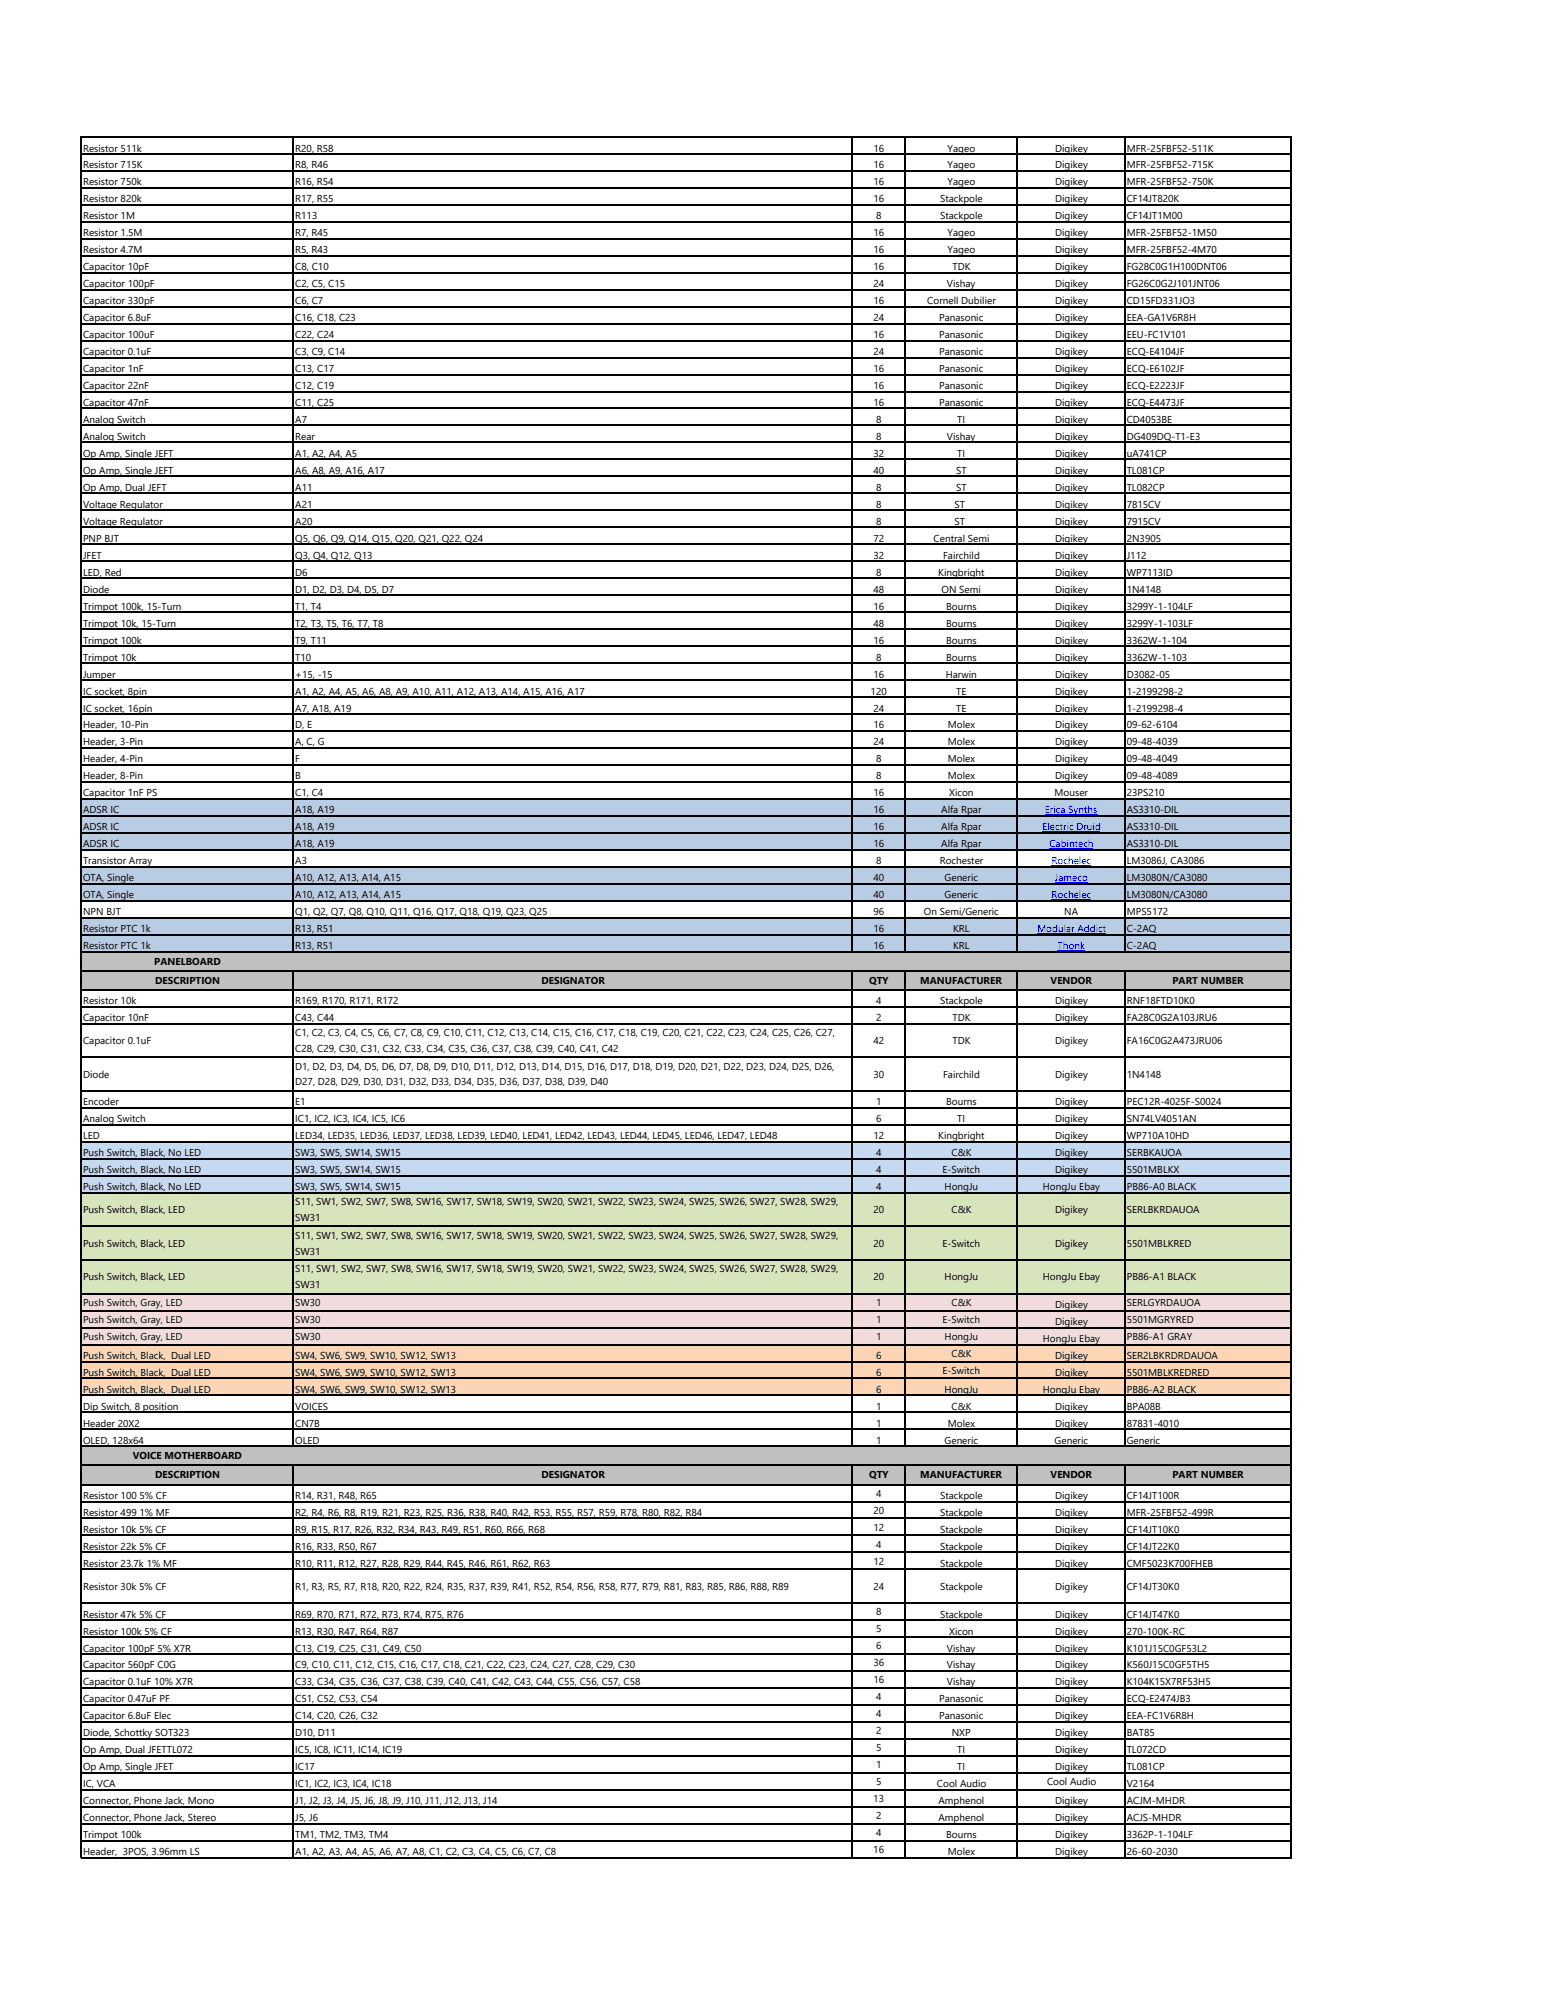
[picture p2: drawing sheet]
<svg xmlns="http://www.w3.org/2000/svg" width="216mm" height="279mm" viewBox="0 0 216 279" stroke-linecap="round" stroke-linejoin="round" font-family="sans-serif">
<defs><g id="words">
<g font-size="1.4">
<text x="11.6" y="21.2">Resistor 511k</text>
<text x="11.6" y="23.5">Resistor 715K</text>
<text x="41.2" y="21.2">R20, R58</text>
<text x="41.2" y="23.5">R8, R46</text>
<text x="122" y="21.2">16</text>
<text x="122" y="23.5">16</text>
<text x="132.3" y="21.2">Yageo</text>
<text x="132.3" y="23.5">Yageo</text>
<text x="147.4" y="21.2">Digikey</text>
<text x="147.4" y="23.5">Digikey</text>
<text x="157.4" y="21.2">MFR-25FBF52-511K</text>
<text x="157.4" y="23.5">MFR-25FBF52-715K</text>
<text x="11.6" y="25.9">Resistor 750k</text>
<text x="11.6" y="28.3">Resistor 820k</text>
<text x="41.2" y="25.9">R16, R54</text>
<text x="41.2" y="28.3">R17, R55</text>
<text x="122" y="25.9">16</text>
<text x="122" y="28.3">16</text>
<text x="131.3" y="28.3">Stackpole</text>
<text x="132.3" y="25.9">Yageo</text>
<text x="147.4" y="28.3">Digikey</text>
<text x="147.4" y="25.9">Digikey</text>
<text x="157.4" y="28.3">CF14JT820K</text>
<text x="157.4" y="25.9">MFR-25FBF52-750K</text>
<text x="11.6" y="30.6">Resistor 1M</text>
<text x="11.6" y="33">Resistor 1.5M</text>
<text x="11.6" y="35.4">Resistor 4.7M</text>
<text x="41.2" y="30.6">R113</text>
<text x="41.2" y="33">R7, R45</text>
<text x="41.2" y="35.4">R5, R43</text>
<text x="122" y="33">16</text>
<text x="122" y="35.4">16</text>
<text x="122.3" y="30.6">8</text>
<text x="131.3" y="30.6">Stackpole</text>
<text x="132.3" y="33">Yageo</text>
<text x="132.3" y="35.4">Yageo</text>
<text x="147.4" y="30.6">Digikey</text>
<text x="147.4" y="33">Digikey</text>
<text x="147.4" y="35.4">Digikey</text>
<text x="157.4" y="30.6">CF14JT1M00</text>
<text x="157.4" y="33">MFR-25FBF52-1M50</text>
<text x="157.4" y="35.4">MFR-25FBF52-4M70</text>
<text x="11.6" y="37.8">Capacitor 10pF</text>
<text x="11.6" y="40.1">Capacitor 100pF</text>
<text x="41.2" y="37.8">C8, C10</text>
<text x="41.2" y="40.1">C2, C5, C15</text>
<text x="122" y="37.8">16</text>
<text x="122" y="40.1">24</text>
<text x="132.2" y="40.1">Vishay</text>
<text x="133" y="37.8">TDK</text>
<text x="147.4" y="37.8">Digikey</text>
<text x="147.4" y="40.1">Digikey</text>
<text x="157.4" y="37.8">FG28C0G1H100DNT06</text>
<text x="157.4" y="40.1">FG26C0G2J101JNT06</text>
<text x="11.6" y="42.5">Capacitor 330pF</text>
<text x="11.6" y="44.9">Capacitor 6.8uF</text>
<text x="11.6" y="47.2">Capacitor 100uF</text>
<text x="41.2" y="47.2">C22, C24</text>
<text x="41.2" y="42.5">C6, C7</text>
<text x="41.2" y="44.9">C16, C18, C23</text>
<text x="122" y="42.5">16</text>
<text x="122" y="44.9">24</text>
<text x="122" y="47.2">16</text>
<text x="129.5" y="42.5">Cornell Dubilier</text>
<text x="131.1" y="44.9">Panasonic</text>
<text x="131.1" y="47.2">Panasonic</text>
<text x="147.4" y="42.5">Digikey</text>
<text x="147.4" y="44.9">Digikey</text>
<text x="147.4" y="47.2">Digikey</text>
<text x="157.4" y="42.5">CD15FD331JO3</text>
<text x="157.4" y="44.9">EEA-GA1V6R8H</text>
<text x="157.4" y="47.2">EEU-FC1V101</text>
<text x="11.6" y="49.6">Capacitor 0.1uF</text>
<text x="11.6" y="52">Capacitor 1nF</text>
<text x="41.2" y="52">C13, C17</text>
<text x="41.2" y="49.6">C3, C9, C14</text>
<text x="122" y="49.6">24</text>
<text x="122" y="52">16</text>
<text x="131.1" y="49.6">Panasonic</text>
<text x="131.1" y="52">Panasonic</text>
<text x="147.4" y="49.6">Digikey</text>
<text x="147.4" y="52">Digikey</text>
<text x="157.4" y="49.6">ECQ-E4104JF</text>
<text x="157.4" y="52">ECQ-E6102JF</text>
<text x="11.6" y="54.4">Capacitor 22nF</text>
<text x="11.6" y="56.7">Capacitor 47nF</text>
<text x="11.6" y="59.1">Analog Switch</text>
<text x="41.2" y="54.4">C12, C19</text>
<text x="41.2" y="56.7">C11, C25</text>
<text x="41.2" y="59.1">A7</text>
<text x="122" y="54.4">16</text>
<text x="122" y="56.7">16</text>
<text x="122.3" y="59.1">8</text>
<text x="131.1" y="54.4">Panasonic</text>
<text x="131.1" y="56.7">Panasonic</text>
<text x="133.7" y="59.1">TI</text>
<text x="147.4" y="59.1">Digikey</text>
<text x="147.4" y="54.4">Digikey</text>
<text x="147.4" y="56.7">Digikey</text>
<text x="157.4" y="59.1">CD4053BE</text>
<text x="157.4" y="54.4">ECQ-E2223JF</text>
<text x="157.4" y="56.7">ECQ-E4473JF</text>
<text x="11.6" y="61.5">Analog Switch</text>
<text x="11.6" y="63.8">Op Amp, Single JEFT</text>
<text x="41.2" y="63.8">A1, A2, A4, A5</text>
<text x="41.2" y="61.5">Rear</text>
<text x="122" y="63.8">32</text>
<text x="122.3" y="61.5">8</text>
<text x="132.2" y="61.5">Vishay</text>
<text x="133.7" y="63.8">TI</text>
<text x="147.4" y="61.5">Digikey</text>
<text x="147.4" y="63.8">Digikey</text>
<text x="157.4" y="61.5">DG409DQ-T1-E3</text>
<text x="157.4" y="63.8">uA741CP</text>
<text x="11.6" y="66.2">Op Amp, Single JEFT</text>
<text x="11.6" y="68.6">Op Amp, Dual JEFT</text>
<text x="11.6" y="71">Voltage Regulator</text>
<text x="41.2" y="66.2">A6, A8, A9, A16, A17</text>
<text x="41.2" y="68.6">A11</text>
<text x="41.2" y="71">A21</text>
<text x="122" y="66.2">40</text>
<text x="122.3" y="68.6">8</text>
<text x="122.3" y="71">8</text>
<text x="133.3" y="71">ST</text>
<text x="133.5" y="66.2">ST</text>
<text x="133.5" y="68.6">ST</text>
<text x="147.4" y="66.2">Digikey</text>
<text x="147.4" y="68.6">Digikey</text>
<text x="147.4" y="71">Digikey</text>
<text x="157.4" y="66.2">TL081CP</text>
<text x="157.4" y="68.6">TL082CP</text>
<text x="157.4" y="71">7815CV</text>
<text x="11.6" y="73.3">Voltage Regulator</text>
<text x="11.6" y="75.7">PNP BJT</text>
<text x="41.2" y="75.7">Q5, Q6, Q9, Q14, Q15, Q20, Q21, Q22, Q24</text>
<text x="41.2" y="73.3">A20</text>
<text x="122" y="75.7">72</text>
<text x="122.3" y="73.3">8</text>
<text x="130.4" y="75.7">Central Semi</text>
<text x="133.3" y="73.3">ST</text>
<text x="147.4" y="75.7">Digikey</text>
<text x="147.4" y="73.3">Digikey</text>
<text x="157.4" y="73.3">7915CV</text>
<text x="157.4" y="75.7">2N3905</text>
<text x="11.6" y="78.1">JFET</text>
<text x="11.6" y="80.4">LED, Red</text>
<text x="11.6" y="82.8">Diode</text>
<text x="41.2" y="82.8">D1, D2, D3, D4, D5, D7</text>
<text x="41.2" y="78.1">Q3, Q4, Q12, Q13</text>
<text x="41.2" y="80.4">D6</text>
<text x="122" y="78.1">32</text>
<text x="122" y="82.8">48</text>
<text x="122.3" y="80.4">8</text>
<text x="131" y="80.4">Kingbright</text>
<text x="131.5" y="82.8">ON Semi</text>
<text x="131.7" y="78.1">Fairchild</text>
<text x="147.4" y="82.8">Digikey</text>
<text x="147.4" y="78.1">Digikey</text>
<text x="147.4" y="80.4">Digikey</text>
<text x="157.4" y="82.8">1N4148</text>
<text x="157.4" y="78.1">J112</text>
<text x="157.4" y="80.4">WP7113ID</text>
<text x="11.6" y="85.2">Trimpot 100k, 15-Turn</text>
<text x="11.6" y="87.5">Trimpot 10k, 15-Turn</text>
<text x="11.6" y="89.9">Trimpot 100k</text>
<text x="41.2" y="89.9">T9, T11</text>
<text x="41.2" y="85.2">T1, T4</text>
<text x="41.2" y="87.5">T2, T3, T5, T6, T7, T8</text>
<text x="122" y="85.2">16</text>
<text x="122" y="87.5">48</text>
<text x="122" y="89.9">16</text>
<text x="132.1" y="85.2">Bourns</text>
<text x="132.1" y="87.5">Bourns</text>
<text x="132.1" y="89.9">Bourns</text>
<text x="147.4" y="85.2">Digikey</text>
<text x="147.4" y="87.5">Digikey</text>
<text x="147.4" y="89.9">Digikey</text>
<text x="157.4" y="85.2">3299Y-1-104LF</text>
<text x="157.4" y="87.5">3299Y-1-103LF</text>
<text x="157.4" y="89.9">3362W-1-104</text>
<text x="11.6" y="92.3">Trimpot 10k</text>
<text x="11.6" y="94.7">Jumper</text>
<text x="41.2" y="92.3">T10</text>
<text x="41.2" y="94.7">+15, -15</text>
<text x="122" y="94.7">16</text>
<text x="122.3" y="92.3">8</text>
<text x="132.1" y="94.7">Harwin</text>
<text x="132.1" y="92.3">Bourns</text>
<text x="147.4" y="92.3">Digikey</text>
<text x="147.4" y="94.7">Digikey</text>
<text x="157.4" y="92.3">3362W-1-103</text>
<text x="157.4" y="94.7">D3082-05</text>
<text x="11.6" y="97">IC socket, 8pin</text>
<text x="11.6" y="99.4">IC socket, 16pin</text>
<text x="11.6" y="101.8">Header, 10-Pin</text>
<text x="41.2" y="99.4">A7, A18, A19</text>
<text x="41.2" y="97">A1, A2, A4, A5, A6, A8, A9, A10, A11, A12, A13, A14, A15, A16, A17</text>
<text x="41.2" y="101.8">D, E</text>
<text x="121.6" y="97">120</text>
<text x="122" y="99.4">24</text>
<text x="122" y="101.8">16</text>
<text x="132.4" y="101.8">Molex</text>
<text x="133.5" y="99.4">TE</text>
<text x="133.5" y="97">TE</text>
<text x="147.4" y="101.8">Digikey</text>
<text x="147.4" y="99.4">Digikey</text>
<text x="147.4" y="97">Digikey</text>
<text x="157.4" y="101.8">09-62-6104</text>
<text x="157.4" y="99.4">1-2199298-4</text>
<text x="157.4" y="97">1-2199298-2</text>
<text x="11.6" y="104.1">Header, 3-Pin</text>
<text x="11.6" y="106.5">Header, 4-Pin</text>
<text x="41.2" y="104.1">A, C, G</text>
<text x="41.2" y="106.5">F</text>
<text x="122" y="104.1">24</text>
<text x="122.3" y="106.5">8</text>
<text x="132.4" y="104.1">Molex</text>
<text x="132.4" y="106.5">Molex</text>
<text x="147.4" y="104.1">Digikey</text>
<text x="147.4" y="106.5">Digikey</text>
<text x="157.4" y="104.1">09-48-4039</text>
<text x="157.4" y="106.5">09-48-4049</text>
<text x="11.6" y="108.9">Header, 8-Pin</text>
<text x="11.6" y="111.3">Capacitor 1nF PS</text>
<text x="11.6" y="113.6">ADSR IC</text>
<text x="41.2" y="113.6">A18, A19</text>
<text x="41.2" y="111.3">C1, C4</text>
<text x="41.2" y="108.9">B</text>
<text x="122" y="111.3">16</text>
<text x="122" y="113.6">16</text>
<text x="122.3" y="108.9">8</text>
<text x="131.4" y="113.6">Alfa Rpar</text>
<text x="132.4" y="108.9">Molex</text>
<text x="132.5" y="111.3">Xicon</text>
<text x="147.3" y="111.3">Mouser</text>
<text x="147.4" y="108.9">Digikey</text>
<text x="157.4" y="108.9">09-48-4089</text>
<text x="157.4" y="113.6">AS3310-DIL</text>
<text x="157.4" y="111.3">23PS210</text>
<text x="11.6" y="116">ADSR IC</text>
<text x="11.6" y="118.4">ADSR IC</text>
<text x="41.2" y="116">A18, A19</text>
<text x="41.2" y="118.4">A18, A19</text>
<text x="122" y="116">16</text>
<text x="122" y="118.4">16</text>
<text x="131.4" y="116">Alfa Rpar</text>
<text x="131.4" y="118.4">Alfa Rpar</text>
<text x="157.4" y="116">AS3310-DIL</text>
<text x="157.4" y="118.4">AS3310-DIL</text>
<text x="11.6" y="120.7">Transistor Array</text>
<text x="11.6" y="123.1">OTA, Single</text>
<text x="11.6" y="125.5">OTA, Single</text>
<text x="41.2" y="123.1">A10, A12, A13, A14, A15</text>
<text x="41.2" y="125.5">A10, A12, A13, A14, A15</text>
<text x="41.2" y="120.7">A3</text>
<text x="122" y="123.1">40</text>
<text x="122" y="125.5">40</text>
<text x="122.3" y="120.7">8</text>
<text x="131.2" y="120.7">Rochester</text>
<text x="131.9" y="123.1">Generic</text>
<text x="131.9" y="125.5">Generic</text>
<text x="157.4" y="120.7">LM3086J, CA3086</text>
<text x="157.4" y="123.1">LM3080N/CA3080</text>
<text x="157.4" y="125.5">LM3080N/CA3080</text>
<text x="11.6" y="127.8">NPN BJT</text>
<text x="11.6" y="130.2">Resistor PTC 1k</text>
<text x="41.2" y="130.2">R13, R51</text>
<text x="41.2" y="127.8">Q1, Q2, Q7, Q8, Q10, Q11, Q16, Q17, Q18, Q19, Q23, Q25</text>
<text x="122" y="127.8">96</text>
<text x="122" y="130.2">16</text>
<text x="129" y="127.8">On Semi/Generic</text>
<text x="133.1" y="130.2">KRL</text>
<text x="148.6" y="127.8">NA</text>
<text x="157.4" y="130.2">C-2AQ</text>
<text x="157.4" y="127.8">MPS5172</text>
<text x="11.6" y="132.6">Resistor PTC 1k</text>
<text x="21.5" y="134.7">PANELBOARD</text>
<text x="21.7" y="137.4">DESCRIPTION</text>
<text x="41.2" y="132.6">R13, R51</text>
<text x="75.6" y="137.4">DESIGNATOR</text>
<text x="121.4" y="137.4">QTY</text>
<text x="122" y="132.6">16</text>
<text x="128.5" y="137.4">MANUFACTURER</text>
<text x="133.1" y="132.6">KRL</text>
<text x="146.7" y="137.4">VENDOR</text>
<text x="157.4" y="132.6">C-2AQ</text>
<text x="163.7" y="137.4">PART NUMBER</text>
<text x="11.6" y="140.3">Resistor 10k</text>
<text x="11.6" y="142.7">Capacitor 10nF</text>
<text x="41.2" y="140.3">R169, R170, R171, R172</text>
<text x="41.2" y="142.7">C43, C44</text>
<text x="122.3" y="140.3">4</text>
<text x="122.3" y="142.7">2</text>
<text x="131.3" y="140.3">Stackpole</text>
<text x="133" y="142.7">TDK</text>
<text x="147.4" y="142.7">Digikey</text>
<text x="147.4" y="140.3">Digikey</text>
<text x="157.4" y="142.7">FA28C0G2A103JRU6</text>
<text x="157.4" y="140.3">RNF18FTD10K0</text>
<text x="11.6" y="145.8">Capacitor 0.1uF</text>
<text x="41.2" y="149.4">D1, D2, D3, D4, D5, D6, D7, D8, D9, D10, D11, D12, D13, D14, D15, D16, D17, D18, D19, D20, D21, D22, D23, D24, D25, D26,</text>
<text x="41.2" y="144.7">C1, C2, C3, C4, C5, C6, C7, C8, C9, C10, C11, C12, C13, C14, C15, C16, C17, C18, C19, C20, C21, C22, C23, C24, C25, C26, C27,</text>
<text x="41.2" y="146.9">C28, C29, C30, C31, C32, C33, C34, C35, C36, C37, C38, C39, C40, C41, C42</text>
<text x="122" y="145.8">42</text>
<text x="133" y="145.8">TDK</text>
<text x="147.4" y="145.8">Digikey</text>
<text x="157.4" y="145.8">FA16C0G2A473JRU06</text>
<text x="11.6" y="154.4">Encoder</text>
<text x="11.6" y="150.5">Diode</text>
<text x="41.2" y="151.6">D27, D28, D29, D30, D31, D32, D33, D34, D35, D36, D37, D38, D39, D40</text>
<text x="41.2" y="154.4">E1</text>
<text x="122" y="150.5">30</text>
<text x="122.3" y="154.4">1</text>
<text x="131.7" y="150.5">Fairchild</text>
<text x="132.1" y="154.4">Bourns</text>
<text x="147.4" y="150.5">Digikey</text>
<text x="147.4" y="154.4">Digikey</text>
<text x="157.4" y="150.5">1N4148</text>
<text x="157.4" y="154.4">PEC12R-4025F-S0024</text>
<text x="11.6" y="156.8">Analog Switch</text>
<text x="11.6" y="159.2">LED</text>
<text x="11.6" y="161.5">Push Switch, Black, No LED</text>
<text x="41.2" y="159.2">LED34, LED35, LED36, LED37, LED38, LED39, LED40, LED41, LED42, LED43, LED44, LED45, LED46, LED47, LED48</text>
<text x="41.2" y="156.8">IC1, IC2, IC3, IC4, IC5, IC6</text>
<text x="41.2" y="161.5">SW3, SW5, SW14, SW15</text>
<text x="122" y="159.2">12</text>
<text x="122.3" y="156.8">6</text>
<text x="122.3" y="161.5">4</text>
<text x="131" y="159.2">Kingbright</text>
<text x="132.9" y="161.5">C&amp;K</text>
<text x="133.7" y="156.8">TI</text>
<text x="147.4" y="161.5">Digikey</text>
<text x="147.4" y="156.8">Digikey</text>
<text x="147.4" y="159.2">Digikey</text>
<text x="157.4" y="161.5">SERBKAUOA</text>
<text x="157.4" y="156.8">SN74LV4051AN</text>
<text x="157.4" y="159.2">WP710A10HD</text>
<text x="11.6" y="163.9">Push Switch, Black, No LED</text>
<text x="11.6" y="166.3">Push Switch, Black, No LED</text>
<text x="41.2" y="163.9">SW3, SW5, SW14, SW15</text>
<text x="41.2" y="166.3">SW3, SW5, SW14, SW15</text>
<text x="122.3" y="163.9">4</text>
<text x="122.3" y="166.3">4</text>
<text x="131.6" y="163.9">E-Switch</text>
<text x="131.9" y="166.3">HongJu</text>
<text x="145.6" y="166.3">HongJu Ebay</text>
<text x="147.4" y="163.9">Digikey</text>
<text x="157.4" y="163.9">5501MBLKX</text>
<text x="157.4" y="166.3">PB86-A0 BLACK</text>
<text x="11.6" y="169.5">Push Switch, Black, LED</text>
<text x="41.2" y="168.4">S11, SW1, SW2, SW7, SW8, SW16, SW17, SW18, SW19, SW20, SW21, SW22, SW23, SW24, SW25, SW26, SW27, SW28, SW29,</text>
<text x="41.2" y="170.6">SW31</text>
<text x="41.2" y="173.1">S11, SW1, SW2, SW7, SW8, SW16, SW17, SW18, SW19, SW20, SW21, SW22, SW23, SW24, SW25, SW26, SW27, SW28, SW29,</text>
<text x="122" y="169.5">20</text>
<text x="132.9" y="169.5">C&amp;K</text>
<text x="147.4" y="169.5">Digikey</text>
<text x="157.4" y="169.5">SERLBKRDAUOA</text>
<text x="11.6" y="174.2">Push Switch, Black, LED</text>
<text x="11.6" y="178.9">Push Switch, Black, LED</text>
<text x="41.2" y="175.3">SW31</text>
<text x="41.2" y="177.8">S11, SW1, SW2, SW7, SW8, SW16, SW17, SW18, SW19, SW20, SW21, SW22, SW23, SW24, SW25, SW26, SW27, SW28, SW29,</text>
<text x="41.2" y="180">SW31</text>
<text x="122" y="174.2">20</text>
<text x="122" y="178.9">20</text>
<text x="131.6" y="174.2">E-Switch</text>
<text x="131.9" y="178.9">HongJu</text>
<text x="145.6" y="178.9">HongJu Ebay</text>
<text x="147.4" y="174.2">Digikey</text>
<text x="157.4" y="174.2">5501MBLKRED</text>
<text x="157.4" y="178.9">PB86-A1 BLACK</text>
<text x="11.6" y="182.4">Push Switch, Gray, LED</text>
<text x="11.6" y="184.8">Push Switch, Gray, LED</text>
<text x="41.2" y="182.4">SW30</text>
<text x="41.2" y="184.8">SW30</text>
<text x="122.3" y="182.4">1</text>
<text x="122.3" y="184.8">1</text>
<text x="131.6" y="184.8">E-Switch</text>
<text x="132.9" y="182.4">C&amp;K</text>
<text x="147.4" y="182.8">Digikey</text>
<text x="147.4" y="185.1">Digikey</text>
<text x="157.4" y="182.4">SERLGYRDAUOA</text>
<text x="157.4" y="184.8">5501MGRYRED</text>
<text x="11.6" y="187.2">Push Switch, Gray, LED</text>
<text x="11.6" y="189.9">Push Switch, Black, Dual LED</text>
<text x="41.2" y="189.9">SW4, SW6, SW9, SW10, SW12, SW13</text>
<text x="41.2" y="187.2">SW30</text>
<text x="122.3" y="187.2">1</text>
<text x="122.3" y="189.9">6</text>
<text x="131.6" y="191.9">E-Switch</text>
<text x="131.9" y="187.2">HongJu</text>
<text x="132.9" y="189.5">C&amp;K</text>
<text x="145.6" y="187.5">HongJu Ebay</text>
<text x="147.4" y="189.9">Digikey</text>
<text x="157.4" y="189.9">SER2LBKRDRDAUOA</text>
<text x="157.4" y="187.2">PB86-A1 GRAY</text>
<text x="11.6" y="192.2">Push Switch, Black, Dual LED</text>
<text x="11.6" y="194.6">Push Switch, Black, Dual LED</text>
<text x="11.6" y="197">Dip Switch, 8 position</text>
<text x="41.2" y="197">VOICES</text>
<text x="41.2" y="192.2">SW4, SW6, SW9, SW10, SW12, SW13</text>
<text x="41.2" y="194.6">SW4, SW6, SW9, SW10, SW12, SW13</text>
<text x="122.3" y="192.2">6</text>
<text x="122.3" y="194.6">6</text>
<text x="122.3" y="197">1</text>
<text x="131.9" y="194.6">HongJu</text>
<text x="132.9" y="197">C&amp;K</text>
<text x="145.6" y="194.6">HongJu Ebay</text>
<text x="147.4" y="197">Digikey</text>
<text x="147.4" y="192.2">Digikey</text>
<text x="157.4" y="197">BPA08B</text>
<text x="157.4" y="192.2">5501MBLKREDRED</text>
<text x="157.4" y="194.6">PB86-A2 BLACK</text>
<text x="11.6" y="199.3">Header 20X2</text>
<text x="11.6" y="201.7">OLED, 128x64</text>
<text x="18.5" y="203.9">VOICE MOTHERBOARD</text>
<text x="41.2" y="201.7">OLED</text>
<text x="41.2" y="199.3">CN7B</text>
<text x="122.3" y="199.3">1</text>
<text x="122.3" y="201.7">1</text>
<text x="131.9" y="201.7">Generic</text>
<text x="132.4" y="199.3">Molex</text>
<text x="147.3" y="201.7">Generic</text>
<text x="147.4" y="199.3">Digikey</text>
<text x="157.4" y="199.3">87831-4010</text>
<text x="157.4" y="201.7">Generic</text>
<text x="11.6" y="209.4">Resistor 100 5% CF</text>
<text x="21.7" y="206.5">DESCRIPTION</text>
<text x="41.2" y="209.4">R14, R31, R48, R65</text>
<text x="75.6" y="206.5">DESIGNATOR</text>
<text x="121.4" y="206.5">QTY</text>
<text x="122.3" y="209.1">4</text>
<text x="128.5" y="206.5">MANUFACTURER</text>
<text x="131.3" y="209.4">Stackpole</text>
<text x="146.7" y="206.5">VENDOR</text>
<text x="147.4" y="209.4">Digikey</text>
<text x="157.4" y="209.4">CF14JT100R</text>
<text x="163.7" y="206.5">PART NUMBER</text>
<text x="11.6" y="211.8">Resistor 499 1% MF</text>
<text x="11.6" y="214.2">Resistor 10k 5% CF</text>
<text x="41.2" y="214.2">R9, R15, R17, R26, R32, R34, R43, R49, R51, R60, R66, R68</text>
<text x="41.2" y="211.8">R2, R4, R6, R8, R19, R21, R23, R25, R36, R38, R40, R42, R53, R55, R57, R59, R78, R80, R82, R84</text>
<text x="122" y="211.5">20</text>
<text x="122" y="213.8">12</text>
<text x="131.3" y="211.8">Stackpole</text>
<text x="131.3" y="214.2">Stackpole</text>
<text x="147.4" y="211.8">Digikey</text>
<text x="147.4" y="214.2">Digikey</text>
<text x="157.4" y="211.8">MFR-25FBF52-499R</text>
<text x="157.4" y="214.2">CF14JT10K0</text>
<text x="11.6" y="218.9">Resistor 23.7k 1% MF</text>
<text x="11.6" y="216.5">Resistor 22k 5% CF</text>
<text x="41.2" y="216.5">R16, R33, R50, R67</text>
<text x="41.2" y="218.9">R10, R11, R12, R27, R28, R29, R44, R45, R46, R61, R62, R63</text>
<text x="122" y="218.6">12</text>
<text x="122.3" y="216.2">4</text>
<text x="131.3" y="216.5">Stackpole</text>
<text x="131.3" y="218.9">Stackpole</text>
<text x="147.4" y="216.5">Digikey</text>
<text x="147.4" y="218.9">Digikey</text>
<text x="157.4" y="216.5">CF14JT22K0</text>
<text x="157.4" y="218.9">CMF5023K700FHEB</text>
<text x="11.6" y="222.1">Resistor 30k 5% CF</text>
<text x="11.6" y="226">Resistor 47k 5% CF</text>
<text x="41.2" y="222.1">R1, R3, R5, R7, R18, R20, R22, R24, R35, R37, R39, R41, R52, R54, R56, R58, R77, R79, R81, R83, R85, R86, R88, R89</text>
<text x="41.2" y="226">R69, R70, R71, R72, R73, R74, R75, R76</text>
<text x="122" y="222.1">24</text>
<text x="122.3" y="225.6">8</text>
<text x="131.3" y="222.1">Stackpole</text>
<text x="131.3" y="226">Stackpole</text>
<text x="147.4" y="222.1">Digikey</text>
<text x="147.4" y="226">Digikey</text>
<text x="157.4" y="222.1">CF14JT30K0</text>
<text x="157.4" y="226">CF14JT47K0</text>
<text x="11.6" y="233.1">Capacitor 560pF C0G</text>
<text x="11.6" y="230.7">Capacitor 100pF 5% X7R</text>
<text x="11.6" y="228.3">Resistor 100k 5% CF</text>
<text x="41.2" y="228.3">R13, R30, R47, R64, R87</text>
<text x="41.2" y="230.7">C13, C19, C25, C31, C49, C50</text>
<text x="41.2" y="233.1">C9, C10, C11, C12, C15, C16, C17, C18, C21, C22, C23, C24, C27, C28, C29, C30</text>
<text x="122" y="232.7">36</text>
<text x="122.3" y="230.4">6</text>
<text x="122.3" y="228">5</text>
<text x="132.2" y="233.1">Vishay</text>
<text x="132.2" y="230.7">Vishay</text>
<text x="132.5" y="228.3">Xicon</text>
<text x="147.4" y="233.1">Digikey</text>
<text x="147.4" y="230.7">Digikey</text>
<text x="147.4" y="228.3">Digikey</text>
<text x="157.4" y="233.1">K560J15C0GF5TH5</text>
<text x="157.4" y="230.7">K101J15C0GF53L2</text>
<text x="157.4" y="228.3">270-100K-RC</text>
<text x="11.6" y="235.5">Capacitor 0.1uF 10% X7R</text>
<text x="11.6" y="237.8">Capacitor 0.47uF PF</text>
<text x="41.2" y="235.5">C33, C34, C35, C36, C37, C38, C39, C40, C41, C42, C43, C44, C55, C56, C57, C58</text>
<text x="41.2" y="237.8">C51, C52, C53, C54</text>
<text x="122" y="235.1">16</text>
<text x="122.3" y="239.9">4</text>
<text x="122.3" y="237.5">4</text>
<text x="131.1" y="237.8">Panasonic</text>
<text x="132.2" y="235.5">Vishay</text>
<text x="147.4" y="235.5">Digikey</text>
<text x="147.4" y="237.8">Digikey</text>
<text x="157.4" y="235.5">K104K15X7RF53H5</text>
<text x="157.4" y="237.8">ECQ-E2474JB3</text>
<text x="11.6" y="244.9">Op Amp, Dual JFETTL072</text>
<text x="11.6" y="242.6">Diode, Schottky SOT323</text>
<text x="11.6" y="240.2">Capacitor 6.8uF Elec</text>
<text x="41.2" y="242.6">D10, D11</text>
<text x="41.2" y="244.9">IC5, IC8, IC11, IC14, IC19</text>
<text x="41.2" y="240.2">C14, C20, C26, C32</text>
<text x="122.3" y="244.6">5</text>
<text x="122.3" y="242.2">2</text>
<text x="131.1" y="240.2">Panasonic</text>
<text x="132.9" y="242.6">NXP</text>
<text x="133.7" y="244.9">TI</text>
<text x="147.4" y="244.9">Digikey</text>
<text x="147.4" y="242.6">Digikey</text>
<text x="147.4" y="240.2">Digikey</text>
<text x="157.4" y="244.9">TL072CD</text>
<text x="157.4" y="242.6">BAT85</text>
<text x="157.4" y="240.2">EEA-FC1V6R8H</text>
<text x="11.6" y="247.3">Op Amp, Single JFET</text>
<text x="11.6" y="249.7">IC, VCA</text>
<text x="41.2" y="249.7">IC1, IC2, IC3, IC4, IC18</text>
<text x="41.2" y="247.3">IC17</text>
<text x="122" y="251.7">13</text>
<text x="122.3" y="247">1</text>
<text x="122.3" y="249.3">5</text>
<text x="130.9" y="249.7">Cool Audio</text>
<text x="133.7" y="247.3">TI</text>
<text x="146.2" y="249.3">Cool Audio</text>
<text x="147.4" y="247.3">Digikey</text>
<text x="157.4" y="247.3">TL081CP</text>
<text x="157.4" y="249.7">V2164</text>
<text x="11.6" y="252.1">Connector, Phone Jack, Mono</text>
<text x="11.6" y="254.4">Connector, Phone Jack, Stereo</text>
<text x="11.6" y="256.8">Trimpot 100k</text>
<text x="41.2" y="256.8">TM1, TM2, TM3, TM4</text>
<text x="41.2" y="252.1">J1, J2, J3, J4, J5, J6, J8, J9, J10, J11, J12, J13, J14</text>
<text x="41.2" y="254.4">J5, J6</text>
<text x="122.3" y="254.1">2</text>
<text x="122.3" y="256.5">4</text>
<text x="131.1" y="252.1">Amphenol</text>
<text x="131.1" y="254.4">Amphenol</text>
<text x="132.1" y="256.8">Bourns</text>
<text x="147.4" y="252.1">Digikey</text>
<text x="147.4" y="254.4">Digikey</text>
<text x="147.4" y="256.8">Digikey</text>
<text x="157.4" y="252.1">ACJM-MHDR</text>
<text x="157.4" y="254.4">ACJS-MHDR</text>
<text x="157.4" y="256.8">3362P-1-104LF</text>
<text x="11.6" y="259.2">Header, 3POS, 3.96mm LS</text>
<text x="41.2" y="259.2">A1, A2, A3, A4, A5, A6, A7, A8, C1, C2, C3, C4, C5, C6, C7, C8</text>
<text x="122" y="258.8">16</text>
<text x="132.4" y="259.2">Molex</text>
<text x="147.4" y="259.2">Digikey</text>
<text x="157.4" y="259.2">26-60-2030</text>
</g>
<g font-size="1.4" fill="#00f">
<text x="145.9" y="113.6">Erica Synths</text>
<text x="145.6" y="116">Electric Druid</text>
<text x="146.6" y="118.4">Cabintech</text>
<text x="146.9" y="120.7">Rochelec</text>
<text x="146.9" y="125.5">Rochelec</text>
<text x="147.3" y="123.1">Jameco</text>
<text x="144.9" y="130.2">Modular Addict</text>
<text x="147.7" y="132.6">Thonk</text>
</g>
</g></defs>
<path d="M11.3 111.6h169v7.1h-169z" fill="#b8cce4"/>
<path d="M11.3 118.7h169v2.4h-169z" fill="#fff"/>
<path d="M11.3 121.1h169v4.8h-169z" fill="#b8cce4"/>
<path d="M11.3 125.8h169v2.4h-169z" fill="#fff"/>
<path d="M11.3 128.2h169v4.8h-169z" fill="#b8cce4"/>
<path d="M11.3 132.9h169v5.4h-169z" fill="#c0c0c0"/>
<g fill="#fff">
<path d="M142 138.3h15.1v2.4h-15.1z"/>
<path d="M142 140.6h15.1v2.4h-15.1z"/>
<path d="M142 143h15.1v4.7h-15.1z"/>
<path d="M142 147.7h15.1v4.7h-15.1z"/>
<path d="M142 152.4h15.1v2.4h-15.1z"/>
<path d="M142 154.8h15.1v2.4h-15.1z"/>
<path d="M142 157.1h15.1v2.5h-15.1z"/>
</g>
<path d="M11.3 159.5h169v7.2h-169z" fill="#c5d9f1"/>
<path d="M11.3 166.6h169v14.2h-169z" fill="#d8e4bc"/>
<path d="M11.3 180.7h169v7.2h-169z" fill="#f2dcdb"/>
<path d="M11.3 187.8h169v7.2h-169z" fill="#fcd5b4"/>
<g fill="#fff">
<path d="M142 194.9h15.1v2.5h-15.1z"/>
<path d="M142 197.3h15.1v2.4h-15.1z"/>
</g>
<path d="M11.3 202.1h169v5.3h-169z" fill="#c0c0c0"/>
<g fill="#fff">
<path d="M142 207.4h15.1v2.4h-15.1z"/>
<path d="M142 209.8h15.1v2.4h-15.1z"/>
<path d="M142 212.1h15.1v2.4h-15.1z"/>
<path d="M142 214.5h15.1v2.4h-15.1z"/>
<path d="M142 216.9h15.1v2.4h-15.1z"/>
<path d="M142 219.2h15.1v4.8h-15.1z"/>
<path d="M142 223.9h15.1v2.5h-15.1z"/>
<path d="M142 226.3h15.1v2.4h-15.1z"/>
<path d="M142 228.7h15.1v2.4h-15.1z"/>
<path d="M142 231.1h15.1v2.4h-15.1z"/>
<path d="M142 233.4h15.1v2.4h-15.1z"/>
<path d="M142 235.8h15.1v2.4h-15.1z"/>
<path d="M142 238.2h15.1v2.4h-15.1z"/>
<path d="M142 240.5h15.1v2.5h-15.1z"/>
<path d="M142 242.9h15.1v2.4h-15.1z"/>
<path d="M142 245.3h15.1v2.4h-15.1z"/>
<path d="M142 250h15.1v2.4h-15.1z"/>
<path d="M142 252.4h15.1v2.4h-15.1z"/>
<path d="M142 254.8h15.1v2.4h-15.1z"/>
<path d="M142 257.1h15.1v2.4h-15.1z"/>
</g>
<path d="M145.6 116.2h8.1M145.9 113.8h7.4M146.6 118.5h6.1M144.9 130.4h9.5M146.9 120.9h5.5M146.9 125.6h5.5M147.3 123.3h4.6M147.7 132.8h3.8" fill="none" stroke="#00f" stroke-width=".14"/>
<g fill="none" stroke="#000" stroke-width=".17">
<path d="M11.3 19.1v240.5M11.4 19.1h169M40.9 19.2v113.8M119 19.2v113.8M126.3 19.2v113.8M142 19.2v113.8M157.1 19.2v113.8M180.3 19.2v240.4M11.4 21.5h169M11.4 23.9h169M11.4 26.2h169M11.4 28.6h169"/>
<path d="M11.4 31h169M11.4 33.4h169M11.4 35.7h169M11.4 38.1h169M11.4 40.5h169M11.4 42.8h169M11.4 45.2h169M11.4 47.6h169M11.4 50h169M11.4 52.3h169M11.4 54.7h169M11.4 57.1h169"/>
<path d="M11.4 59.4h169M11.4 61.8h169M11.4 64.2h169M11.4 66.5h169M11.4 68.9h169M11.4 71.3h169M11.4 73.7h169M11.4 76h169M11.4 78.4h169M11.4 80.8h169M11.4 83.1h169M11.4 85.5h169"/>
<path d="M11.4 87.9h169M11.4 90.3h169M11.4 92.6h169M11.4 95h169M11.4 97.4h169M11.4 99.7h169M11.4 102.1h169M11.4 104.5h169M11.4 106.8h169M11.4 109.2h169M11.4 111.6h169M11.4 114h169"/>
<path d="M11.4 116.3h169M11.4 118.7h169M11.4 121.1h169M11.4 123.4h169M11.4 125.8h169M11.4 128.2h169M11.4 130.6h169M11.4 132.9h169M11.4 135.6h169M11.4 138.3h169M40.9 135.7v66.4M119 135.7v66.4"/>
<path d="M126.3 135.7v66.4M142 135.7v66.4M157.1 135.7v66.4M11.4 140.6h169M11.4 143h169M11.4 147.7h169M11.4 152.4h169M11.4 154.8h169M11.4 157.1h169M11.4 159.5h169M11.4 161.9h169M11.4 164.3h169"/>
<path d="M11.4 166.6h169M11.4 171.3h169M11.4 176h169M11.4 180.7h169M11.4 183.1h169M11.4 185.5h169M11.4 187.8h169M11.4 190.2h169M11.4 192.6h169M11.4 194.9h169M11.4 197.3h169M11.4 199.7h169"/>
<path d="M11.4 202.1h169M11.4 204.7h169M11.4 207.4h169M11.4 209.8h169M11.4 212.1h169M11.4 214.5h169M11.4 216.9h169M11.4 219.2h169M40.9 204.8v54.8M119 204.8v54.8M126.3 204.8v54.8M142 204.8v54.8"/>
<path d="M157.1 204.8v54.8M11.4 223.9h169M11.4 226.3h169M11.4 228.7h169M11.4 231.1h169M11.4 233.4h169M11.4 235.8h169M11.4 238.2h169M11.4 240.5h169M11.4 242.9h169M11.4 245.3h169M11.4 247.6h169"/>
<path d="M11.4 250h169M11.4 252.4h169M11.4 254.8h169M11.4 257.1h169M11.4 259.5h169"/>
</g>
<use href="#words"/>
</svg>
